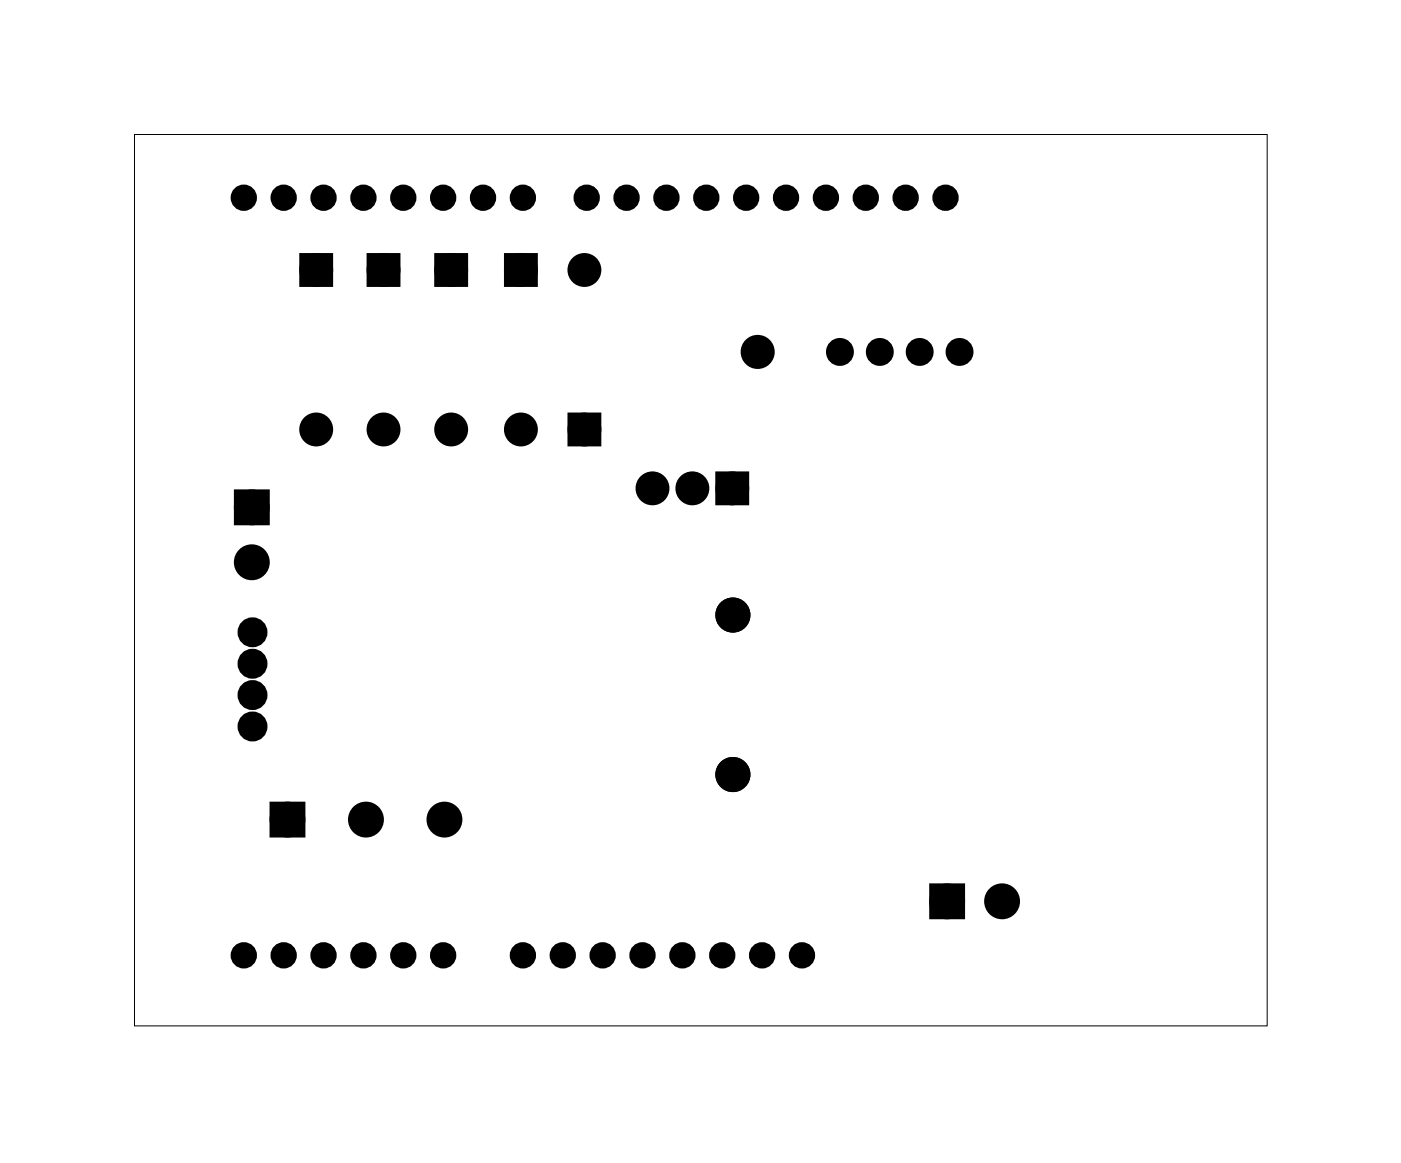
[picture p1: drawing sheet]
<svg xmlns="http://www.w3.org/2000/svg" width="89mm" height="74mm" viewBox="0 0 89 74" stroke-linecap="round" stroke-linejoin="round" font-family="sans-serif">
<path d="M8.6 8.6h72.1v56.7h-72.1z" fill="none" stroke="#000" stroke-width=".06"/>
<g fill="#000">
<circle cx="15.5" cy="12.6" r=".57"/>
<circle cx="18.1" cy="12.6" r=".57"/>
<circle cx="20.1" cy="17.2" r=".7"/>
<circle cx="20.6" cy="12.6" r=".57"/>
<circle cx="23.2" cy="12.6" r=".57"/>
<circle cx="24.4" cy="17.2" r=".7"/>
<circle cx="25.7" cy="12.6" r=".57"/>
<circle cx="28.2" cy="12.6" r=".57"/>
<circle cx="28.7" cy="17.2" r=".7"/>
<circle cx="30.8" cy="12.6" r=".57"/>
<circle cx="33.2" cy="17.2" r=".7"/>
<circle cx="33.3" cy="12.6" r=".57"/>
<circle cx="37.2" cy="17.2" r=".7"/>
<circle cx="37.4" cy="12.6" r=".57"/>
<circle cx="39.9" cy="12.6" r=".57"/>
<circle cx="42.5" cy="12.6" r=".57"/>
<circle cx="45" cy="12.6" r=".57"/>
<circle cx="47.5" cy="12.6" r=".57"/>
<circle cx="50.1" cy="12.6" r=".57"/>
<circle cx="52.6" cy="12.6" r=".57"/>
<circle cx="55.2" cy="12.6" r=".57"/>
<circle cx="57.7" cy="12.6" r=".57"/>
<circle cx="60.2" cy="12.6" r=".57"/>
<circle cx="16" cy="32.3" r=".76"/>
<circle cx="16" cy="35.8" r=".76"/>
<circle cx="20.1" cy="27.4" r=".7"/>
<circle cx="24.4" cy="27.4" r=".7"/>
<circle cx="28.7" cy="27.4" r=".7"/>
<circle cx="33.2" cy="27.4" r=".7"/>
<circle cx="37.2" cy="27.4" r=".7"/>
<circle cx="41.6" cy="31.1" r=".7"/>
<circle cx="44.1" cy="31.1" r=".7"/>
<circle cx="46.6" cy="31.1" r=".7"/>
<circle cx="46.7" cy="39.2" r=".75"/>
<circle cx="48.3" cy="22.4" r=".7"/>
<circle cx="53.5" cy="22.4" r=".62"/>
<circle cx="56" cy="22.4" r=".62"/>
<circle cx="58.6" cy="22.4" r=".62"/>
<circle cx="61.1" cy="22.4" r=".62"/>
<circle cx="16.1" cy="44.3" r=".57"/>
<circle cx="16.1" cy="46.3" r=".57"/>
<circle cx="16.1" cy="42.3" r=".57"/>
<circle cx="16.1" cy="40.3" r=".57"/>
<circle cx="18.3" cy="52.2" r=".76"/>
<circle cx="23.3" cy="52.2" r=".76"/>
<circle cx="28.3" cy="52.2" r=".76"/>
<circle cx="46.7" cy="49.3" r=".75"/>
<circle cx="60.3" cy="57.4" r=".76"/>
<circle cx="63.8" cy="57.4" r=".76"/>
<circle cx="15.5" cy="60.9" r=".57"/>
<circle cx="18.1" cy="60.9" r=".57"/>
<circle cx="20.6" cy="60.9" r=".57"/>
<circle cx="23.2" cy="60.9" r=".57"/>
<circle cx="25.7" cy="60.9" r=".57"/>
<circle cx="28.2" cy="60.9" r=".57"/>
<circle cx="33.3" cy="60.9" r=".57"/>
<circle cx="35.9" cy="60.9" r=".57"/>
<circle cx="38.4" cy="60.9" r=".57"/>
<circle cx="40.9" cy="60.9" r=".57"/>
<circle cx="43.5" cy="60.9" r=".57"/>
<circle cx="46" cy="60.9" r=".57"/>
<circle cx="48.6" cy="60.9" r=".57"/>
<circle cx="51.1" cy="60.9" r=".57"/>
</g>
<g fill="none" stroke="#000" stroke-width=".54">
<circle cx="15.5" cy="12.6" r=".57"/>
<circle cx="18.1" cy="12.6" r=".57"/>
<circle cx="20.6" cy="12.6" r=".57"/>
<circle cx="23.2" cy="12.6" r=".57"/>
<circle cx="25.7" cy="12.6" r=".57"/>
<circle cx="28.2" cy="12.6" r=".57"/>
<circle cx="30.8" cy="12.6" r=".57"/>
<circle cx="33.3" cy="12.6" r=".57"/>
<circle cx="37.4" cy="12.6" r=".57"/>
<circle cx="39.9" cy="12.6" r=".57"/>
<circle cx="42.5" cy="12.6" r=".57"/>
<circle cx="45" cy="12.6" r=".57"/>
<circle cx="47.5" cy="12.6" r=".57"/>
<circle cx="50.1" cy="12.6" r=".57"/>
<circle cx="52.6" cy="12.6" r=".57"/>
<circle cx="55.2" cy="12.6" r=".57"/>
<circle cx="57.7" cy="12.6" r=".57"/>
<circle cx="60.2" cy="12.6" r=".57"/>
<circle cx="15.5" cy="60.9" r=".57"/>
<circle cx="18.1" cy="60.9" r=".57"/>
<circle cx="20.6" cy="60.9" r=".57"/>
<circle cx="23.2" cy="60.9" r=".57"/>
<circle cx="25.7" cy="60.9" r=".57"/>
<circle cx="28.2" cy="60.9" r=".57"/>
<circle cx="33.3" cy="60.9" r=".57"/>
<circle cx="35.9" cy="60.9" r=".57"/>
<circle cx="38.4" cy="60.9" r=".57"/>
<circle cx="40.9" cy="60.9" r=".57"/>
<circle cx="43.5" cy="60.9" r=".57"/>
<circle cx="46" cy="60.9" r=".57"/>
<circle cx="48.6" cy="60.9" r=".57"/>
<circle cx="51.1" cy="60.9" r=".57"/>
</g>
<g fill="none" stroke="#000" stroke-width=".74" stroke-linecap="butt">
<circle cx="46.7" cy="39.2" r=".75"/>
<circle cx="46.7" cy="49.3" r=".75"/>
</g>
<path d="M19.4 16.5h1.4v1.4h-1.4zM23.7 16.5h1.4v1.4h-1.4zM28 16.5h1.4v1.4h-1.4zM32.5 16.5h1.4v1.4h-1.4zM15.3 31.6h1.5v1.5h-1.5zM36.5 26.7h1.4v1.4h-1.4zM46 30.4h1.3v1.4h-1.3zM17.6 51.4h1.5v1.6h-1.5zM59.6 56.7h1.5v1.5h-1.5z" fill="#000"/>
<g fill="none" stroke="#000" stroke-width=".76" stroke-linecap="butt">
<path d="M19.4 16.5h1.4v1.4h-1.4zM23.7 16.5h1.4v1.4h-1.4zM28 16.5h1.4v1.4h-1.4zM32.5 16.5h1.4v1.4h-1.4zM15.3 31.6h1.5v1.5h-1.5zM36.5 26.7h1.4v1.4h-1.4zM46 30.4h1.3v1.4h-1.3zM17.6 51.4h1.5v1.6h-1.5zM59.6 56.7h1.5v1.5h-1.5z"/>
<circle cx="20.1" cy="17.2" r=".7"/>
<circle cx="24.4" cy="17.2" r=".7"/>
<circle cx="28.7" cy="17.2" r=".7"/>
<circle cx="33.2" cy="17.2" r=".7"/>
<circle cx="37.2" cy="17.2" r=".7"/>
<circle cx="16" cy="32.3" r=".76"/>
<circle cx="16" cy="35.8" r=".76"/>
<circle cx="20.1" cy="27.4" r=".7"/>
<circle cx="24.4" cy="27.4" r=".7"/>
<circle cx="28.7" cy="27.4" r=".7"/>
<circle cx="33.2" cy="27.4" r=".7"/>
<circle cx="37.2" cy="27.4" r=".7"/>
<circle cx="41.6" cy="31.1" r=".7"/>
<circle cx="44.1" cy="31.1" r=".7"/>
<circle cx="46.6" cy="31.1" r=".7"/>
<circle cx="48.3" cy="22.4" r=".7"/>
<circle cx="16.1" cy="44.3" r=".57"/>
<circle cx="16.1" cy="40.3" r=".57"/>
<circle cx="16.1" cy="46.3" r=".57"/>
<circle cx="16.1" cy="42.3" r=".57"/>
<circle cx="18.3" cy="52.2" r=".76"/>
<circle cx="23.3" cy="52.2" r=".76"/>
<circle cx="28.3" cy="52.2" r=".76"/>
<circle cx="60.3" cy="57.4" r=".76"/>
<circle cx="63.8" cy="57.4" r=".76"/>
</g>
<g fill="none" stroke="#000" stroke-width=".53">
<circle cx="53.5" cy="22.4" r=".62"/>
<circle cx="56" cy="22.4" r=".62"/>
<circle cx="58.6" cy="22.4" r=".62"/>
<circle cx="61.1" cy="22.4" r=".62"/>
</g>
</svg>
